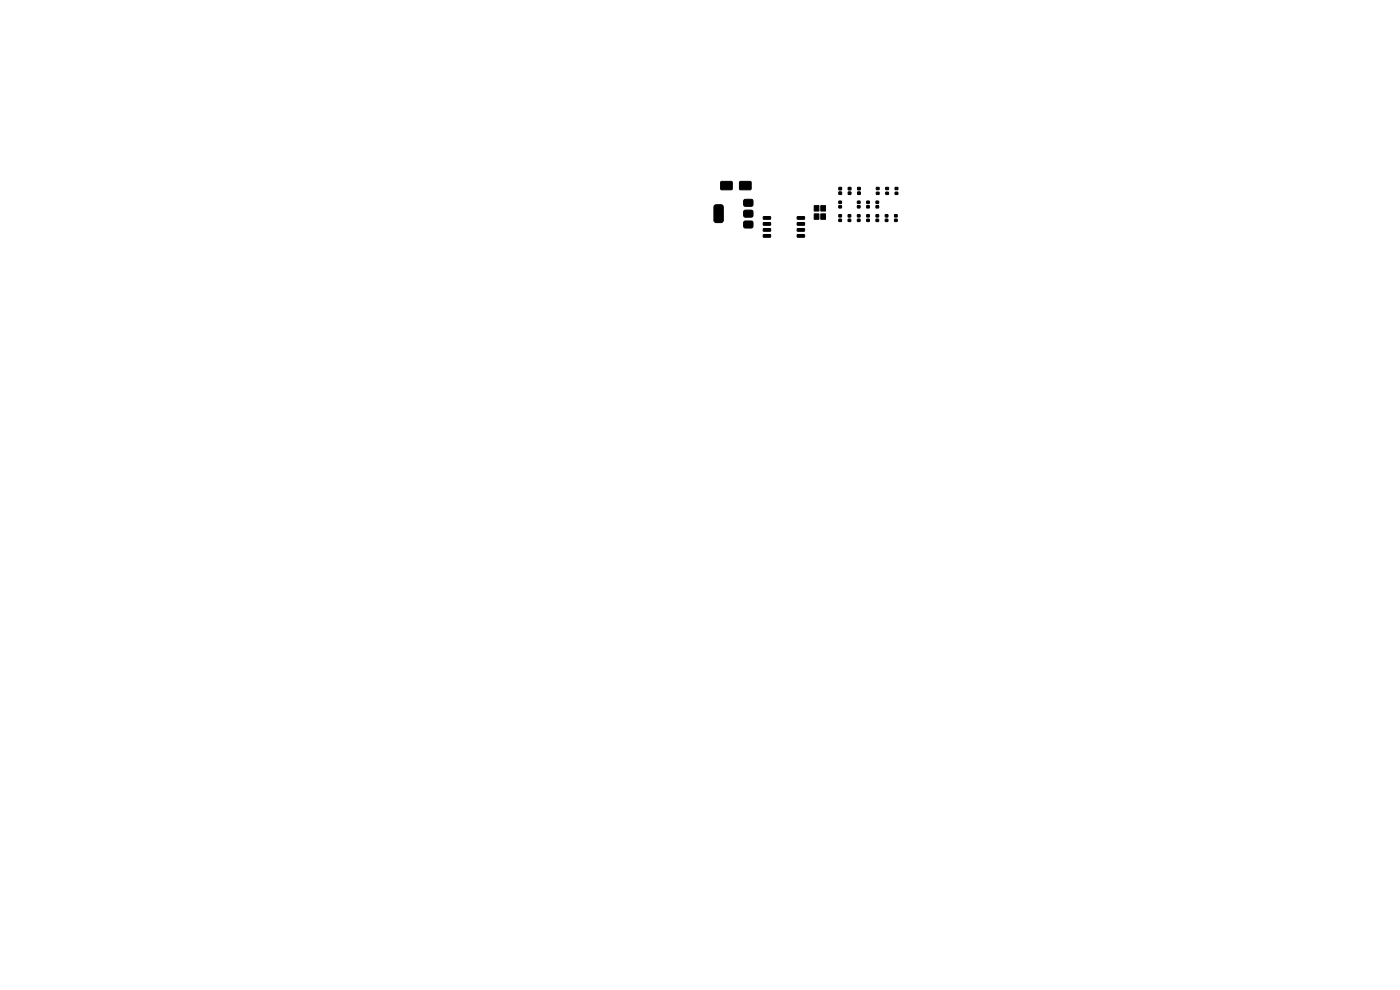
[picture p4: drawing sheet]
<svg xmlns="http://www.w3.org/2000/svg" width="297mm" height="210mm" viewBox="0 0 297 210" stroke-linecap="round" stroke-linejoin="round" font-family="sans-serif">
<g fill="#000" stroke="#000" stroke-width=".21">
<path d="M151.6 43.6l.2-.2h1.1l.5 .3v3l-.2 .5h-1.4l-.3-.2-.1-3.1zM152.9 38.5h2.4v1.7h-2.4zM156.9 38.5h2.4v1.7h-2.4zM157.8 42.4l.3-.1h1.5l.1 .4v.9l-.3 .2-1.5-.1-.1-.3zM157.8 44.7l.3-.1h1.5l.1 .4v.9l-.3 .2-1.5-.1-.1-.3zM157.8 47l.3-.1h1.5l.1 .4v.9l-.3 .2-1.5-.1-.1-.3zM161.9 49.8l1.5-.1 .1 .5-1.5 .1zM161.9 48.5h1.5l.1 .5-1.5 .1zM161.9 47.2h1.5l.1 .5-1.5 .1zM161.9 46l1.5-.1 .1 .5-1.5 .1zM169.1 46l1.5-.1 .1 .5-1.5 .1zM169.1 47.2h1.5l.1 .5-1.5 .1z"/>
<path d="M169.1 48.5h1.5l.1 .5-1.5 .1zM169.1 49.8l1.5-.1 .1 .5-1.5 .1zM172.7 45.4h1v1.1h-1zM172.7 43.6h1v1.2h-1zM174.1 43.6h1v1.2h-1zM174.1 45.4h1v1.1h-1zM178 43.6h.5v.5h-.5zM178 42.7h.5v.4h-.5zM178 46.5h.5v.5h-.5zM178 45.5h.5v.5h-.5zM178 40.7h.5v.5h-.5zM178 39.8h.5v.5h-.5z"/>
<path d="M179.9 46.5h.6v.5h-.6zM179.9 45.5h.6v.5h-.6zM180 40.7h.5v.5h-.5zM180 39.8h.5v.5h-.5zM181.9 46.5h.5v.5h-.5zM181.9 45.5h.5v.5h-.5zM181.9 43.6h.5v.5h-.5zM181.9 42.7h.5v.4h-.5zM181.9 40.7h.6v.5h-.6zM181.9 39.8h.6v.5h-.6zM183.9 46.5h.5v.5h-.5zM183.9 45.5h.5v.5h-.5z"/>
<path d="M183.9 43.6h.5v.5h-.5zM183.9 42.7h.5v.4h-.5zM185.8 46.5h.6v.5h-.6zM185.8 45.5h.6v.5h-.6zM185.8 43.6h.6v.5h-.6zM185.8 42.7h.6v.4h-.6zM185.9 40.8h.6v.4h-.6zM185.9 39.8h.6v.4h-.6zM187.8 46.5h.6v.5h-.6zM187.8 45.5h.6v.5h-.6zM187.9 40.8h.6v.4h-.6zM187.9 39.8h.6v.4h-.6z"/>
<path d="M189.8 46.5h.5v.5h-.5zM189.8 45.5h.5v.5h-.5zM189.9 40.8h.6v.4h-.6zM189.9 39.8h.6v.4h-.6z"/>
</g>
</svg>
